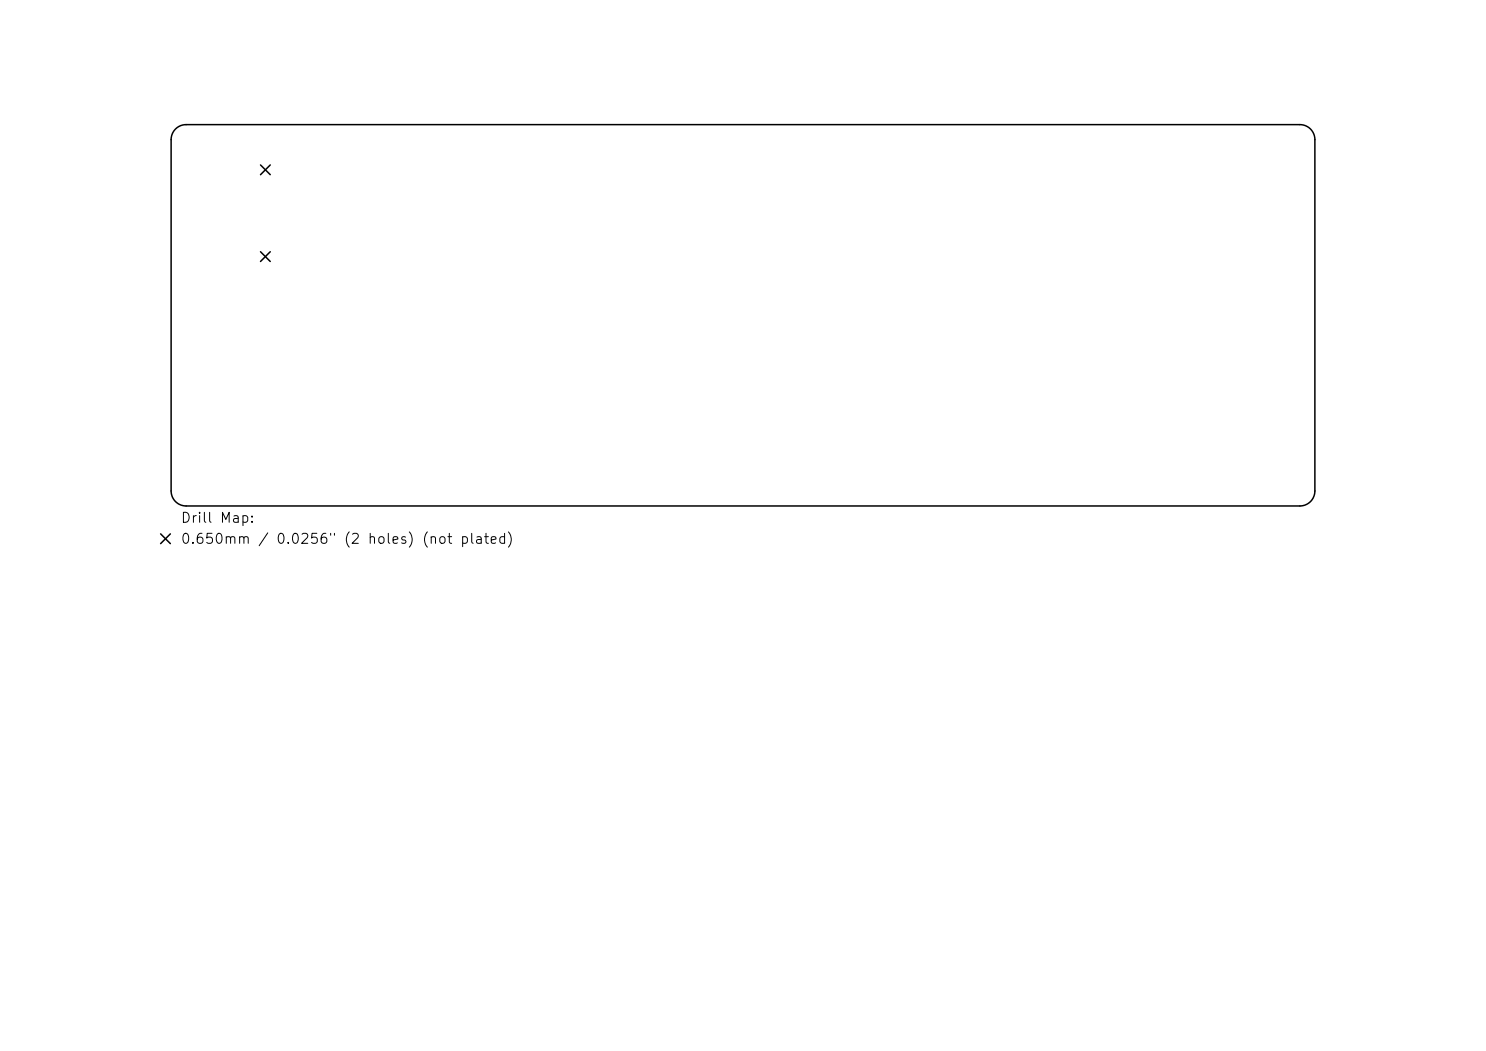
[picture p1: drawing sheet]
<svg xmlns="http://www.w3.org/2000/svg" width="297mm" height="210mm" viewBox="0 0 297 210" stroke-linecap="round" stroke-linejoin="round" font-family="sans-serif">
<defs><g id="words">
<g font-size="2">
<text x="36" y="105">Drill Map:</text>
<text x="36" y="109.2">0.650mm / 0.0256&quot; (2 holes) (not plated)</text>
</g>
</g></defs>
<path d="M35.1 25.8a3 3 0 0 1 2.1-.9h222.6a3 3 0 0 1 3 3v70.2a3 3 0 0 1-3 3h-222.6a3 3 0 0 1-3-3v-70.2a3 3 0 0 1 .9-2.1zM52.1 33l1.9 1.9M54 33l-1.9 1.9M52.1 50.3l1.9 1.9M54 50.3l-1.9 1.9M32.1 106.7l2 1.9M34.1 106.7l-2 1.9" fill="none" stroke="#000" stroke-width=".3"/>
<use href="#words"/>
</svg>
